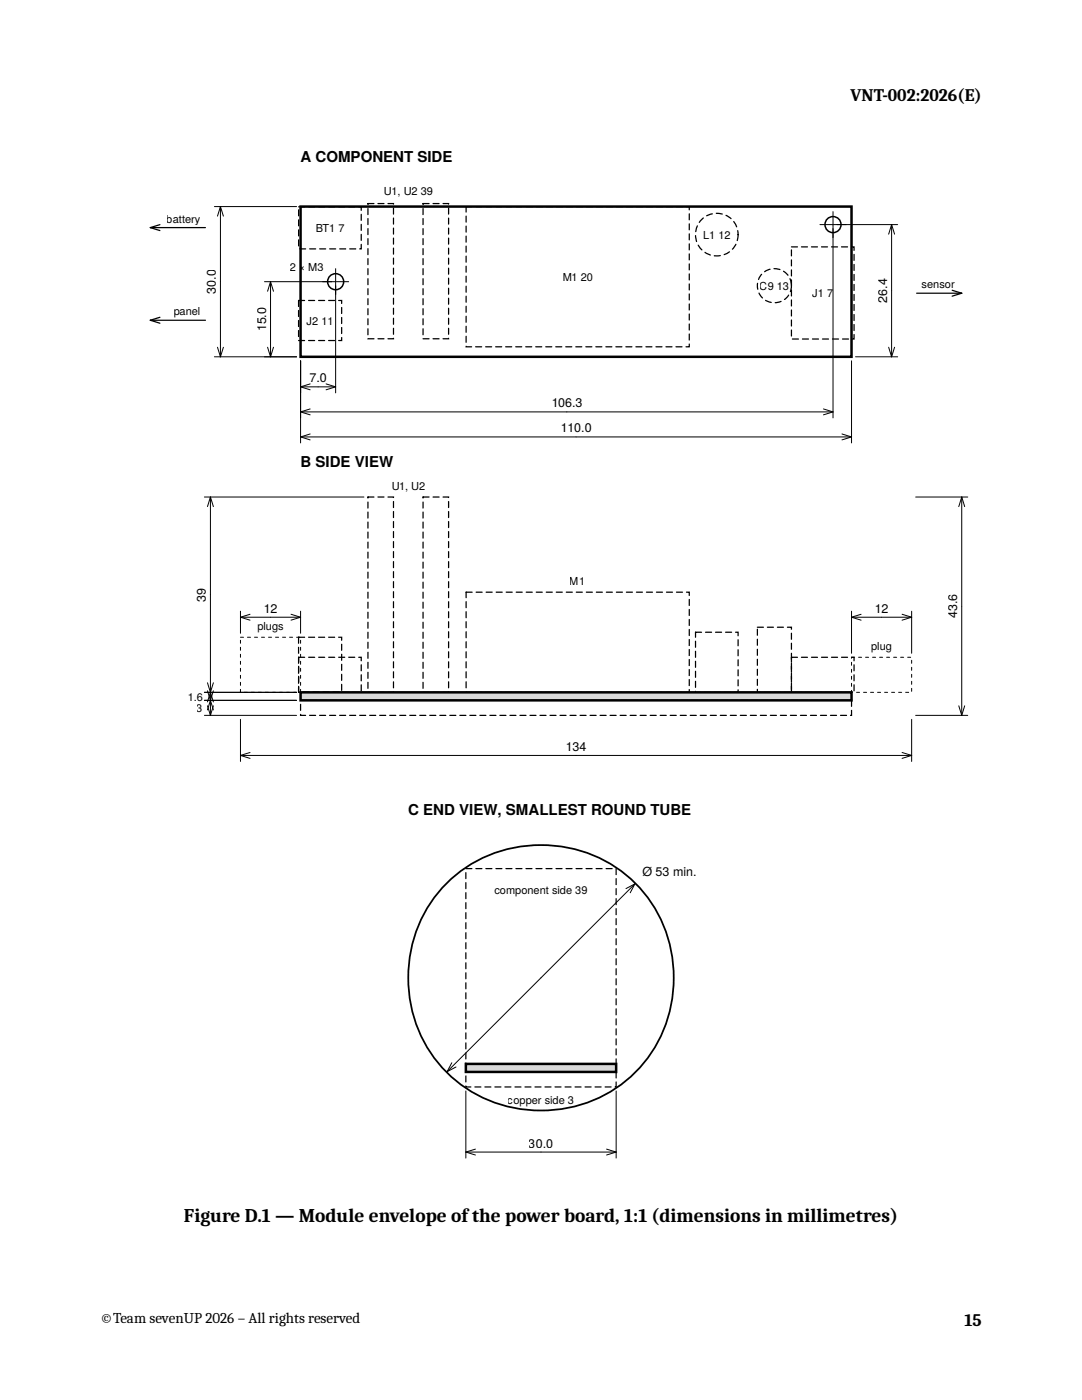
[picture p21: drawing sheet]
<svg xmlns="http://www.w3.org/2000/svg" width="216mm" height="279mm" viewBox="0 0 216 279" stroke-linecap="round" stroke-linejoin="round" font-family="sans-serif">
<defs><g id="words">
<text font-size="3.9" x="36.7" y="244">Figure D.1 — Module envelope of the power board, 1:1 (dimensions in millimetres)</text>
<g font-size="3.5">
<text x="169.7" y="20.1">VNT-002:2026(E)</text>
<text x="192.4" y="264.6">15</text>
</g>
<g font-size="3">
<text x="60" y="32.2">A COMPONENT SIDE</text>
<text x="60" y="93.2">B SIDE VIEW</text>
<text x="81.5" y="162.7">C END VIEW, SMALLEST ROUND TUBE</text>
<text x="20" y="264.1">©Team sevenUP 2026 – All rights reserved</text>
</g>
<g font-size="2.5">
<text x="43.1" y="58.6" transform="rotate(-90 43.1 58.6)">30.0</text>
<text x="177" y="60.4" transform="rotate(-90 177 60.4)">26.4</text>
<text x="53.1" y="66.1" transform="rotate(-90 53.1 66.1)">15.0</text>
<text x="61.7" y="76.3">7.0</text>
<text x="110" y="81.3">106.3</text>
<text x="111.8" y="86.3">110.0</text>
<text x="41.1" y="120.1" transform="rotate(-90 41.1 120.1)">39</text>
<text x="52.6" y="122.3">12</text>
<text x="174.5" y="122.3">12</text>
<text x="191" y="123.4" transform="rotate(-90 191 123.4)">43.6</text>
<text x="112.9" y="149.9">134</text>
<text x="128.2" y="174.9">Ø 53 min.</text>
<text x="105.5" y="229">30.0</text>
</g>
<g font-size="2.2">
<text x="76.5" y="38.8">U1, U2</text>
<text x="84" y="38.8">39</text>
<text x="33.3" y="44.4">battery</text>
<text x="62.9" y="46.4">BT1</text>
<text x="67.5" y="46.4">7</text>
<text x="140.3" y="47.7">L1</text>
<text x="143.3" y="47.7">12</text>
<text x="57.8" y="54">2 × M3</text>
<text x="112.2" y="56.1">M1</text>
<text x="115.9" y="56.1">20</text>
<text x="151.6" y="57.9">C9</text>
<text x="155" y="57.9">13</text>
<text x="162.1" y="59.4">J1</text>
<text x="165" y="59.4">7</text>
<text x="183.9" y="57.5">sensor</text>
<text x="34.6" y="62.9">panel</text>
<text x="61.2" y="64.9">J2</text>
<text x="64.1" y="64.9">11</text>
<text x="78" y="97.7">U1, U2</text>
<text x="113.7" y="116.7">M1</text>
<text x="51.4" y="125.7">plugs</text>
<text x="173.8" y="129.7">plug</text>
<text x="37.4" y="139.9">1.6</text>
<text x="39.3" y="142.2">3</text>
<text x="98.7" y="178.3">component side 39</text>
<text x="101.4" y="220.4">copper side 3</text>
</g>
</g></defs>
<path d="M60 41.2h109.9v30h-109.9z" fill="none" stroke="#000" stroke-width=".5"/>
<g fill="none" stroke="#000" stroke-width=".25" stroke-dasharray="1.2 .8">
<path d="M59.6 60h8.6v8h-8.6zM59.6 41.3h12.5v8.4h-12.5zM73.4 40.6h5.1v27h-5.1zM84.4 40.6h5.1v27h-5.1zM93 41.2h44.5v28h-44.5zM157.9 49.3h12.5v18.4h-12.5z"/>
<circle cx="143" cy="46.8" r="4.3"/>
<circle cx="154.5" cy="57" r="3.4"/>
</g>
<g fill="none" stroke="#000" stroke-width=".3">
<circle cx="67" cy="56.2" r="1.6"/>
<circle cx="166.2" cy="44.8" r="1.6"/>
</g>
<g fill="none" stroke="#000" stroke-width=".2">
<path d="M42.8 41.2h16.4M44 41.2v30M44 41.2l.6 1.9M44 41.2l-.6 1.9M52.8 56.2h16.8M54 56.2v15M54 56.2l.6 1.9M54 56.2l-.6 1.9M67 53.6v24.8M163.6 44.8h15.5M166.2 42.2v41.2M177.9 44.8v26.4"/>
<path d="M177.9 44.8l.6 1.9M177.9 44.8l-.6 1.9M42.8 71.2h16.4M43.4 69.3l.6 1.9M44.6 69.3l-.6 1.9M53.4 69.3l.6 1.9M54.6 69.3l-.6 1.9M60 72v16.4M60 77.2h7M60 77.2l1.9 .6M61.9 76.6l-1.9 .6M65.1 76.6l1.9 .6"/>
<path d="M67 77.2l-1.9 .6M169.9 72v16.4M170.7 71.2h8.4M177.3 69.3l.6 1.9M178.5 69.3l-.6 1.9M60 87.2h109.9M60 87.2l1.9 .6M60 82.2h106.2M60 82.2l1.9 .6M61.9 86.6l-1.9 .6M61.9 81.6l-1.9 .6M164.3 81.6l1.9 .6"/>
<path d="M166.2 82.2l-1.9 .6M168 86.6l1.9 .6M169.9 87.2l-1.9 .6"/>
</g>
<path d="M30 45.4h11M30 45.4l1.9 .6M31.9 44.8l-1.9 .6M182.9 58.5h9M190 57.9l1.9 .6M191.9 58.5l-1.9 .6M30 63.9h11M30 63.9l1.9 .6M31.9 63.3l-1.9 .6" fill="none" stroke="#000" stroke-width=".25"/>
<path d="M60 138.2h109.9v1.6h-109.9z" fill="#d9d9d9" stroke="#000" stroke-width=".5"/>
<path d="M73.4 99.2h5.1v39h-5.1zM84.4 99.2h5.1v39h-5.1zM93 118.2h44.5v20h-44.5zM59.6 127.2h8.6v11h-8.6zM59.6 131.2h12.5v7h-12.5zM60 139.8h109.9v3h-109.9zM138.8 126.2h8.5v12h-8.5zM151.1 125.2h6.8v13h-6.8zM157.9 131.2h12.5v7h-12.5z" fill="none" stroke="#000" stroke-width=".25" stroke-dasharray="1.2 .8"/>
<path d="M48 127.2h12v11h-12zM169.9 131.2h12v7h-12z" fill="none" stroke="#000" stroke-width=".2" stroke-dasharray=".6 .8"/>
<g fill="none" stroke="#000" stroke-width=".2">
<path d="M40.8 99.2h31.8M42 99.2v43.6M42 99.2l.6 1.9M42 99.2l-.6 1.9M182.7 99.2h10.4M191.9 99.2v43.6M191.9 99.2l.6 1.9M191.9 99.2l-.6 1.9M40.8 138.2h18.4M40.8 139.8h18.4M41.4 136.3l1.2 3.8M41.4 137.9l1.2 3.8"/>
<path d="M42.6 136.3l-1.2 3.8M42.6 137.9l-1.2 3.8M48 122v4.4M48 123.2h12M48 123.2l1.9 .6M49.9 122.6l-1.9 .6M58.1 122.6l1.9 .6M60 122v4.4M60 123.2l-1.9 .6M169.9 123.2h12M169.9 122v8.4M169.9 123.2l1.9 .6"/>
<path d="M171.8 122.6l-1.9 .6M180 122.6l1.9 .6M181.9 122v8.4M181.9 123.2l-1.9 .6M40.8 142.8h18.4M41.4 140.9l.6 1.9M42.6 140.9l-.6 1.9M48 143.6v8.4M48 150.8h133.9M48 150.8l1.9 .6M49.9 150.2l-1.9 .6M180 150.2l1.9 .6"/>
<path d="M181.9 143.6v8.4M181.9 150.8l-1.9 .6M182.7 142.8h10.4M191.3 140.9l.6 1.9M192.5 140.9l-.6 1.9"/>
</g>
<path d="M93 212.3h29.9v1.6h-29.9z" fill="#d9d9d9" stroke="#000" stroke-width=".5"/>
<path d="M93 173.4h29.9v38.9h-29.9zM93 213.9h29.9v3h-29.9z" fill="none" stroke="#000" stroke-width=".25" stroke-dasharray="1.2 .8"/>
<path d="M89.8 175.6a26.9 26.9 0 0 1 40.1 4.4 26.8 26.8 0 0 1-8.4 38.1 26.7 26.7 0 0 1-38.2-13 27 27 0 0 1 6.5-29.5z" fill="none" stroke="#000" stroke-width=".35"/>
<path d="M126.7 176.4l-37.5 37.5M126.7 176.4l-1 1.8M126.7 176.4l-1.8 .9M90.2 212.1l-1 1.8M91 212.9l-1.8 1M93 217.7v13.4M122.9 217.7v13.4M93 229.9h29.9M93 229.9l1.9 .6M94.9 229.3l-1.9 .6M121 229.3l1.9 .6M122.9 229.9l-1.9 .6" fill="none" stroke="#000" stroke-width=".2"/>
<use href="#words"/>
</svg>
